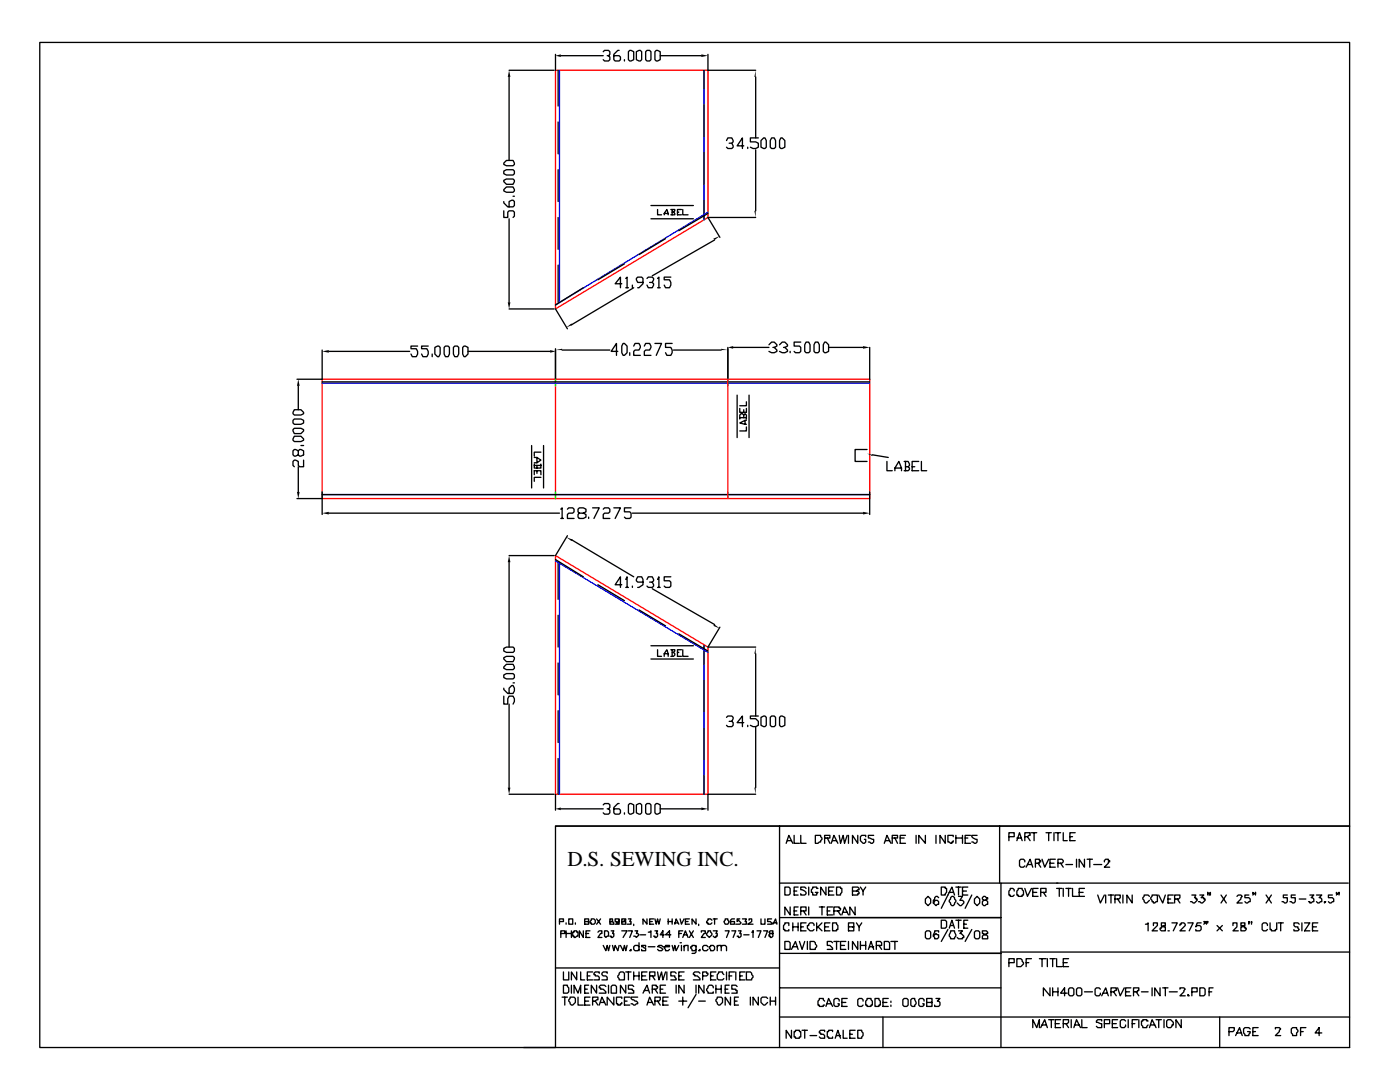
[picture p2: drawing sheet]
<svg xmlns="http://www.w3.org/2000/svg" width="279mm" height="216mm" viewBox="0 0 279 216" stroke-linecap="round" stroke-linejoin="round" font-family="sans-serif">
<defs><g id="words">
<text font-size="4.2" x="113.2" y="172.8">D.S. SEWING INC.</text>
</g></defs>
<path d="M110.9 14h30.4v29.4l-30.4 18.2zM64.3 75.7h109.3v23.8h-109.3zM110.9 75.7v23.8M145.3 75.7v23.8M110.9 110.9l30.4 18.2v29.4h-30.4z" fill="none" stroke="#f00" stroke-width=".26"/>
<g fill="none" stroke="#000" stroke-width=".26">
<path d="M7.9 8.5h261.4v156.3h-158.4v44.2h-103zM101.6 15.3v16.7M101.6 14h9M110.9 10.8v3.2M111.4 14v7.2M111.9 11.1h8.5M120.4 10.3l.3-.2h.7l.3 .2v.5l-.3 .3h-.2M121.4 11.1l.3 .3v.5l-.3 .3h-.7l-.3-.3M123.6 10.1h-.3l-.8 .7v1.1l.3 .3h.8l.2-.3v-.5l-.2-.3h-1.1M124.6 11.9v.3M125.4 10.3l.3-.2 .8 .2v1.6l-.6 .3h-.2l-.3-.3zM127 10.3l.5-.2h.3l.3 .2v1.6l-.3 .3-.8-.3z"/>
<path d="M128.9 10.3l.2-.2h.5l.3 .2v1.6l-.3 .3h-.5l-.2-.3zM130.7 10.3l.3-.2 .8 .2v1.6l-.6 .3h-.2l-.3-.3zM131.8 11.1h8.2M140.5 14v3.7M141.3 10.8v3.2h9.5M150.8 15.3v12.2M100.5 37.8l.6-.5h1.3l.3 .8-.3 .3h-1.3l-.6-.3zM100.5 36l.6-.3h1.3l.3 .3v.2l-.3 .6h-1.3l-.6-.6zM100.5 34.1l.6-.2h1.3l.3 .2v.6l-.3 .2h-1.3l-.6-.2zM100.5 32.5l.6-.5h1.3l.3 .8-.3 .3h-1.3l-.6-.3zM102.4 39.2h.3M111.4 24.3v6.4"/>
<path d="M111.4 33.9v6.3M140.5 20.9v6.4M140.5 30.4v6.4M140.5 40v3.7M145 28l.3-.5h.7l.3 .8-.3 .3h-.5M146 28.6l.3 .5v.3l-.3 .2h-.7l-.3-.2M148.4 29.1h-1.3l1.1-1.6v2.1M149.2 29.4v.2M150.8 29.9v12.2M151.3 27.5h-1.5v.8h1l.5 .3v.8l-.5 .2h-.5l-.5-.2M152.4 27.5h.3l.2 .5v1.4l-.2 .2-.8-.2v-1.4zM154 27.5h.5l.3 .5v1.4l-.3 .2h-.5l-.3-.2v-1.4z"/>
<path d="M155.8 27.5h.3l.5 .5v1.4l-.5 .2h-.3l-.2-.2v-1.4zM100.5 42.1v1.3h.8v-1.1l.3-.2h.8l.3 .2v.8l-.3 .3M100.5 40.2v.3l.8 .8h1.1l.3-.3v-.8l-.3-.2-.8 .2v1.1M101.6 43.7v16.6M111.4 43.4v6.3M111.4 52.9v7.4M116.4 57.4l-5.5 3.5M124.1 56.6h-1.3l1-1.3v2.1M124.6 52.7l-5.3 3.1M124.9 55.6l.2-.3v2.1M124.9 57.4h.5M126.2 56.9v.5"/>
<path d="M126.5 57.4l-12.5 7.4M128.3 56.4h-1l-.3-.6v-.2l.3-.3h.8l.2 .3v1l-.8 .8h-.2M129.1 55.6l.3-.3h.8l.2 .3-.2 .8h-.6M129.9 43.7h8.5M129.9 41h8.5M130.2 56.4l.2 .2-.2 .8h-.8l-.3-.5M131.2 55.6l.3-.3v2.1M131.2 41.8v1.1h.8M131.2 57.4h.6M132.6 42.9v-.3l.5-.8 .2 1.1M132.6 42.6h.7M132.8 47.6l-5.3 3.2"/>
<path d="M133.9 55.3h-1.3v.5h1l.3 .6v.5l-.3 .5h-.8l-.2-.5M133.9 41.8h.8v.3l-.3 .2M134.1 42.3h.3l.3 .3v.3h-.8M134.1 41.8v1.1M135.2 42.3h.3M136 41.8h-.8v1.1h.8M136.3 41.8v1.1h1M141.3 42.6l-5.8 3.4M142.6 47.9l-12.4 7.1M150.8 43.4h-9.5l2.4 4M59.5 77v4.8M64.3 69.8v5.9h-5"/>
<path d="M64.3 76.2h109.3M65.6 70.1h16.2M83.3 69.1h-1.3v.5h1.1l.2 .5v.5l-.2 .6h-.8l-.3-.6M85.5 69.1h-1.4v.5h1.1l.3 .5v.5l-.3 .6h-.8l-.3-.6M86.3 70.6v.6M86.8 69.3l.5-.2h.3l.2 .2v1.3l-.2 .6h-.3l-.5-.6zM88.6 69.3l.3-.2h.5l.3 .2v1.3l-.3 .6h-.5l-.3-.6zM90.5 69.3l.3-.2h.5l.2 .2v1.3l-.2 .6h-.5l-.3-.6zM92.6 69.1l.8 .2v1.3l-.5 .6h-.3l-.3-.6v-1.3zM93.4 70.1h16.4M101.6 61.6h9M110.9 69.6v6.1"/>
<path d="M110.9 61.6l2.3 4M112.2 69.8h9.5M123.3 70.1h-1.3l1-1.6v2.4M124.4 68.5h.2l.5 .6v1.3l-.5 .5h-.2l-.3-.5v-1.3zM125.7 70.4v.5M126.5 69.1l.2-.6h.8l.3 .8-.3 .5h-.8l-.2 .3v.8h1.3M128.6 69.1l.3-.6h.7l.3 .8-.3 .5h-.7l-.3 .3v.8h1.3M130.7 68.5h1.3l-1 2.4M134.1 68.5h-1.3v.8h1.1l.2 .5v.6l-.2 .5h-.8l-.3-.5M134.4 69.8h9.5M145.3 69.3v6.4M146.3 69.3h7.2"/>
<path d="M147.1 78.8v8.5M149.5 78.8v8.5M153.5 68.8l.5-.5h.5l.5 .5v.3l-.7 .2M154.5 69.3l.5 .5v.3l-.5 .3h-.5l-.5-.3M155.6 68.8l.5-.5h.5l.6 .5v.3l-.8 .2M156.6 69.3l.6 .5v.3l-.6 .3h-.5l-.5-.3M157.7 70.1v.3M159.8 68.3h-1.3v.8h1l.3 .2v.8l-.3 .3h-.7l-.3-.3M160.9 68.3h.5l.3 .5v1.3l-.3 .3h-.5l-.3-.3v-1.3zM162.7 68.3h.5l.3 .5v1.3l-.3 .3h-.5l-.2-.3v-1.3zM164.6 68.3h.2l.6 .5v1.3l-.6 .3h-.2l-.3-.3v-1.3zM165.4 69.3h6.8"/>
<path d="M173.6 69.3v6.4M58.5 85.7l.2-.2h1.4l.5 .2v.3l-.5 .5h-1.4zM58.5 83.9l.2-.3h1.4l.5 .3v.5l-.5 .3h-1.4l-.2-.3zM58.7 87h1.4l.5 .6v.2l-.5 .3h-1.4l-.2-.3zM58.7 81.8h1.4l.5 .5v.2l-.5 .3h-1.4l-.2-.3zM59.3 99.5h5M59.5 90l.3-.3 .8 .3v.8l-.5 .2h-.3l-.3-.2v-.8l-.5-.3h-.3l-.2 .3v.8l.2 .2 .8-.2M59.5 93.1v5.1M60.1 88.9h.5M60.6 91.8v1.3h-.8l-.3-.2v-.8l-.5-.3h-.3l-.2 .3v.8l.2 .2M64.3 98.2v4.5M64.3 98.7h109.3"/>
<path d="M106.1 88.9v8.5M106.6 91.3h.6l.7 .5-.7 .5h-.6M106.6 92.6v.8h.6v-.5M106.6 94.7v-.8h1.3v.8M106.6 92.9h1.3M107.2 91.3v1M107.2 93.9v.6M107.9 90.2h-1.3v.8M107.9 92.6v.8h-.7M107.9 95.2h-1.3v.8M108.5 88.9v8.5M147.6 81.5v.8h1.4v-.8"/>
<path d="M147.6 83.3h1.4M148.4 83.3v-.5l.3-.3 .3 .3v.8M148.4 82.8l-.2-.3h-.3l-.3 .3v.8M148.4 81.8v.5M148.7 83.9v.8M149 85.2v.8h-1.4M149 83.9l-1.4 .5 1.4 .3M149 80.2v.8h-1.4M173 89.7h-2.3v2.4h2.3M173.6 98.2v4.5M174.1 90.8l3.2 .5M177 92.1v1.8h1.1"/>
<path d="M178.6 93.9v-.5l.8-1.3 .5 1.3v.5M178.6 93.4h1.3M180.4 92.1h.8l.3 .5v.3l-.3 .2M180.7 93.1h.5l.3 .3v.3l-.3 .2h-.8M180.7 92.1v1.8M182 93.1h.6M183.4 92.1h-1.4v1.8h1.4M183.9 92.1v1.8h1M65.6 102.4h46.1M101.6 110.9h9M101.6 112.2v16.9M110.9 111.7l5.5 3.4"/>
<path d="M111.4 112.2v7.4M111.9 101.6l.3-.3v2.2M111.9 103.5h.5M113.2 101.6l.3-.3h.8l.3 .3v.5l-.3 .3h-.8l-.3 .3v.8h1.4M113.2 106.9l-2.3 4M114 107.7l12.5 7.4M115.6 102.4l-.2-.3v-.5l.2-.3h.8l.5 .3v.5l-.5 .3h-.8l-.2 .3v.5l.2 .3h.8l.5-.3v-.5l-.5-.3M117.5 103.2v.3M118.3 101.3h1.3l-1.1 2.2M119.3 116.7l5.3 3.2M120.4 101.6l.3-.3h.7l.3 .3v.5l-.3 .3h-.7l-.3 .3v.8h1.3M122.5 101.3h1.3l-1 2.2"/>
<path d="M124.1 116.7h-1.3l1-1.6v2.1M124.9 115.6l.2-.5v2.1M124.9 117.2h.5M125.9 101.3h-1.3v.8h1.1l.2 .3v.8l-.2 .3h-.8l-.3-.3M126.2 116.9v.3M126.2 102.4h46M128.3 116.2h-1l-.3-.3 .3-.8h.8l.2 .5v1.1l-.8 .5h-.2M129.1 115.6l.3-.5h.8l.2 .8-.2 .3h-.6M130.2 116.2l.2 .5v.2l-.2 .3h-.8l-.3-.3M130.2 117.5l12.4 7.1M131.2 115.6l.3-.5v2.1M131.2 117.2h.6"/>
<path d="M133.9 115.1h-1.3v.8h1l.3 .3v.7l-.3 .3h-.8l-.2-.3M100.5 134.7l.6-.3h1.3l.3 .3v.5l-.3 .3h-1.3l-.6-.3zM100.5 133.1l.6-.5h1.3l.3 .7-.3 .3h-1.3l-.6-.3zM100.5 131.2l.6-.2h1.3l.3 .2v.3l-.3 .5h-1.3l-.6-.5zM100.5 129.4l.6-.3h1.3l.3 .3v.5l-.3 .3h-1.3l-.6-.3zM100.5 138.9v1.6h.8v-1.1l.3-.5h.8l.3 .5v.6l-.3 .5M100.5 137.3v.3l.8 .8h1.1l.3-.6v-.5l-.3-.5h-.3l-.5 .5v1.1M102.4 136.3h.3M111.4 122.8v6.3M111.4 132.3v6.3M127.5 121.7l5.3 3.2M129.9 128.9h8.5"/>
<path d="M129.9 131.5h8.5M131.2 129.6v1.4h.8M132.6 131v-.6l.5-.8 .2 .8v.6M132.6 130.4h.7M133.9 129.6h.8v.3l-.3 .3M134.1 130.2h.3l.3 .2v.3l-.3 .3h-.5M134.1 129.6v1.4M135.2 130.2h.3M135.5 126.5l5.8 3.4M136 129.6h-.8v1.4h.8M136.3 129.6v1.4h1M140.5 128.9v3.7"/>
<path d="M140.5 135.7v6.4M143.7 125.1l-2.4 4h9.5M150.8 130.4v12.5M101.6 158.5h9M101.6 140.5v16.7M110.9 158.5v3.2M111.4 141.8v6.4M111.4 151.3v7.2M140.5 145.3v6.3M140.5 154.8v3.7M145 143.1l.3-.2h.7l.3 .2-.3 .8h-.5M146 143.9l.3 .3v.5l-.3 .3h-.7l-.3-.3"/>
<path d="M148.4 144.2h-1.3l1.1-1.3v2.1M149.2 144.7v.3M150.8 158.5h-9.5v3.2M150.8 145v12.2M151.3 142.9h-1.5v.5h1l.5 .5v.8l-.5 .3h-.5l-.5-.3M151.9 143.1l.5-.2h.3l.2 .2v1.6l-.2 .3-.8-.3zM153.7 143.1l.3-.2h.5l.3 .2v1.6l-.3 .3h-.5l-.3-.3zM155.6 143.1l.2-.2 .8 .2v1.6l-.5 .3h-.3l-.2-.3zM110.9 164.8h158.4v44.2h-164.8M111.9 161.4h8.5M120.4 160.6l.3-.3h.7l.3 .3v.5l-.3 .3h-.2M121.4 161.4l.3 .3v.5l-.3 .3h-.7l-.3-.3"/>
<path d="M123.6 160.3h-.3l-.8 .8v1.1l.3 .3h.8l.2-.3v-.5l-.2-.3h-1.1M124.6 162.2v.3M125.7 160.3l.8 .3v1.6l-.6 .3h-.2l-.3-.3v-1.6zM127 160.6l.5-.3h.3l.3 .3v1.6l-.3 .3-.8-.3zM128.9 160.6l.2-.3h.5l.3 .3v1.6l-.3 .3h-.5l-.2-.3zM130.7 160.6l.3-.3 .8 .3v1.6l-.6 .3h-.2l-.3-.3zM131.8 161.4h8.2M155.6 176.2h44.2M155.6 164.8v44.2M156.6 177h.8l.3 .3v1l-.3 .3h-.8zM156.9 168.3l.5-1.6 .8 1.6M157.2 167.7h.8"/>
<path d="M158.5 166.7v1.6h1M158.5 177.8h.5M159.3 177h-.8v1.6h.8M159.8 166.7v1.6h1.1M160.9 177.3l-.3-.3h-.8v.5h.3l.8 .6v.2l-.3 .3h-.8v-.3M161.4 177v1.6M162.7 166.7h1.1v.3l.2 .2-.2 .8h-.3l-.3 .3h-.5zM163.2 177.3h-.2v-.3h-.8v.3l-.3 .2v.6h.3v.5h.8v-.3l.2-.2h-.5M164.6 167.2h1v-.5h-1v1.6M164.8 177v1.6l-1-1.6v1.6M165.1 167.2l.5 1.1M165.4 177.8h.8"/>
<path d="M165.9 168.3l.5-1.6 .8 1.6M166.2 167.7h.8M166.4 177h-1v1.6h1M167 177h.7v.3h.3v.8l-.3 .2v.3h-.7zM167.5 166.7l.2 1.6 .6-1.6 .2 1.6 .6-1.6M169.3 166.7v1.6M170.1 177.8h.8l.3-.3h.2v-.2l-.2-.3h-1.1v1.6h1.1v-.3h.2v-.2l-.2-.3h-.3M171.2 166.7v1.6l-1.1-1.6v1.6M171.7 177l.5 .8v.8M172.8 167v-.3h-.8l-.3 .3v.7l.5 .6h.3l.3-.3v-.5h-.3M172.8 177l-.6 .8M174.4 166.7h-1.1v.5l1.1 .3v.5l-.3 .3-.8-.3"/>
<path d="M176.5 168.3l.5-1.6 .8 1.6M176.7 167.7h.8M178.1 167.2h1v-.5h-1v1.6M178.6 167.2l.5 1.1M179.7 167.2h.7M180.7 166.7h-1v1.6h1M182.8 166.7v1.6M184.7 179.4l.5-.5 .5 .5v.8l-.5 .5-.5-.5zM184.7 166.7v1.6l-1.3-1.6v1.6M186.8 166.7v1.6M187.3 179.1l-.2-.2h-.3l-.5 .8v.5l.5 .5 .3-.3h.2v-.5l-.2-.2h-.6v.2l-.2 .3M187.9 177h.7v.3h.3v.8l-.3 .2v.3h-.7z"/>
<path d="M188.6 166.7v1.6l-1-1.6v1.6M189.4 178.1h.8M189.7 179.1l.3-.2h.2l.6 .8-.3 .7-.3 .3h-.2l-.6-.8zM190.2 167v-.3h-1v1.3l.8 .3v-.3h.2v-.3M190.5 178.6l-.5-1.6-2.1 4.2M190.8 167.2h1.3M190.8 177h1M190.8 166.7v1.6M191.3 178.9h.8l-.5 .8h.5l.3 .2v.3l-.6 .5h-.2l-.6-.5M191.3 177v1.6M192.1 177.8h.8M192.1 166.7v1.6"/>
<path d="M192.6 167.2h.5M193.1 177h-1v1.6h1M193.7 166.7h-1.1v1.6h1.1M193.9 178.6l-1.3 2.6M195 178.9l.5 .5v.8l-.5 .5-.5-.5v-.8zM195 166.7h-1.1v.3l.3 .2 .8 .3v.5l-.3 .3-.8-.3M196.1 179.1v.3l.2 .3h.5l.3 .2v.5h-.3l-.2 .3h-.3l-.2-.3v-.5l.2-.2h.5v-.3h.3v-.3h-.3l-.2-.2h-.3zM199.5 164.8v11.4M201.3 167h1.1v-.8h-1.1v1.5M202.4 177.8v-.3l-.3-.2h-.5v.2l-.3 .3v.8h.3v.3h.5l.3-.3M202.9 167.7l.6-1.5 .5 1.5M202.9 167.2h.8"/>
<path d="M203.2 177.3h.8v.2l.3 .3v.8h-.3v.3h-.8v-.3h-.3v-.8l.3-.3zM204.5 167h.6l.2-.3h.3v-.5h-1.1v1.5M204.5 177.3l.6 1.6 .7-1.6M204.5 172v-.3l-.2-.3h-.6l-.2 .3v1.1l.2 .2h.6l.2-.2M204.8 173l.8-1.6 .5 1.6M205.1 167l.5 .7M205.1 172.5h.7M205.8 166.2h1.1M206.1 178.1h.8M206.4 166.2v1.5M206.6 172.2h.8v-.2h.3v-.3h-.3v-.3h-.8v1.6M207.2 177.3h-1.1v1.6h1.1"/>
<path d="M207.2 172.2l.5 .8M207.7 178.1h1.1v-.8h-1.1v1.6M208 171.4l.5 1.6 .8-1.6M208.2 178.1l.6 .8M208.8 166.2h1M209.3 166.2v1.5M209.5 172.2h.8M210.3 166.2v1.5M210.6 171.4h-1.1v1.6h1.1M210.6 166.2h1.1M210.9 177.3h1M210.9 176.2h58.2"/>
<path d="M211.1 176.2h-11.3v32.8M211.1 172.2h.8l.3-.2v-.3l-.3-.3h-.8v1.6M211.1 166.2v1.5M211.4 177.3v1.6M211.7 172.2l.5 .8M212.2 166.2v1.5h.8M212.2 177.3v1.6M212.7 177.3h1.1M212.7 172.5h1.3M213.3 177.3v1.6M213.5 167h.5M214 177.3v1.6h1.1"/>
<path d="M214.6 166.2h-1.1v1.5h1.1M214.8 171.4v1.6M215.4 178.1h.8M216.4 177.3h-1v1.6h1M216.4 171.4v1.6l-1-1.6v1.6M217 171.4h1M217.5 171.4v1.6M218.3 172.5h1.6M219.1 178.6l.5 1.6 .8-1.6M220.4 172v-.3l.3-.3h.5v.3h.3v.3h-.3v.2l-.8 .8h1.1M220.7 178.6v1.6M221.2 178.6h1"/>
<path d="M221.7 178.6v1.6M222.5 179.4h.8l.3-.3v-.5h-1.1v1.6M223 179.4l.6 .8M224.1 178.6v1.6M226 178.6v1.6l-1.1-1.6v1.6M229.4 178.9l-.3-.3h-.8v.3l-.2 .2 .2 .8 .3 .3h.3l.5-.5M229.9 178.6h1.1v1.3h-.3l-.2 .3h-.3v-.3h-.3v-.2l-.2-.3zM231.2 178.6l.8 1.6 .6-1.6M233.1 179.4h.5M234.2 178.6h-1.1v1.6h1.1M234.4 179.4h.8l.3-.3v-.5h-1.1v1.6M234.9 179.4l.6 .8"/>
<path d="M237.9 178.6h.8l-.3 .5h.3v.3h.2v.3l-.5 .5-.8-.3M239.4 178.6h.8l-.5 .5h.5v.3h.3v.3l-.5 .5-.8-.3M241 178.3v-.2v.5M241.6 178.3h-.3l.3-.2v.5h-.3M243.7 178.6l1 1.6M244.7 178.6l-1 1.6M246.9 178.9l.2-.3h.5l.3 .3-.3 .2v.3l-.7 .8h1M249.2 178.6h-.8v.5h.8l.3 .3v.5h-.3l-.2 .3h-.3l-.3-.3M250.3 178.3h-.3v-.2l.3 .2-.3 .3M250.6 178.3v-.2v.5M252.7 178.6l1 1.6M253.7 178.6l-1 1.6"/>
<path d="M256.9 178.6h-.8v.5h.8v.8l-.3 .3-.7-.3M258.5 178.6h-.8v.5h.8v.8l-.3 .3-.8-.3M259.3 179.4h1.3M261.4 178.6h.8l-.5 .5h.2l.3 .3v.5h-.3l-.2 .3h-.3v-.3h-.3M262.7 178.6h1.1l-.5 .5h.2l.3 .3v.5h-.3l-.2 .3h-.3l-.3-.3M264.3 179.9h.3l-.3 .3zM265.9 178.6h-.8v.5h.8l.3 .3v.5h-.3l-.3 .3h-.2l-.3-.3M267 178.3h-.3v-.2l.3 .2-.3 .3M267.2 178.3v-.2v.5M110.9 193.1h44.7M111.7 183.9h.7v-.5h-.7v1M111.9 186.3h.8v-.6h-.8v1.4"/>
<path d="M112.2 199h1M112.4 196.6h.8v.2l.3 .3v.8l-.3 .3h-.8zM112.4 193.9v1.6h1.1v-1.6M112.7 199v1.6M113 184.1v.3M113 185.7v1.4M113 186.3h1M113.5 183.4h.8v1h-.8zM113.8 199h.8l.2 .2v.8l-.5 .6h-.3l-.2-.3v-.3l-.3-.2zM114 185.7v1.4M114 196.6v1.6M114.3 186h.3v-.3h.5v.3h.3v.8l-.8 .3v-.3h-.3z"/>
<path d="M114.6 198.2v-1.6l.8 1.6 .5-1.6v1.6M114.8 184.1v.3M115.1 193.9v1.6l-1.1-1.6v1.6M115.4 199v1.6h1M115.9 193.9v1.6h.8M116.4 185.7v1.4l-.8-1.4v1.4M116.7 183.9h.8v-.5h-.8v1h.8v-.5h-.3M116.7 199.8h.8M116.7 197.4h.5M116.9 186.3h.6M117.2 194.7h.5M117.5 196.6h-.8v1.6h.8"/>
<path d="M117.7 185.7h-.8v1.4h.8M117.7 199h-1v1.6h1M118 183.4h.5l.3 .2v.5l-.3 .3h-.5v-.3h-.3zM118.3 193.9h-1.1v1.6h1.1M118.3 199.8h.5l.3-.3h.2v-.5h-1v1.6M118.8 199.8l.5 .8M119.1 196.6v1.6l-1.1-1.6v1.6M119.1 183.4l.8 1M119.3 186l.3-.3h.5v.6h-.2l-.6 .8h.8M119.6 194.2v-.3h-.8l-.3 .3v.3h.3v.2h.5l.3 .3v.5h-1.1M119.9 183.4l-.8 1M120.4 188.6l.5 1.1 .3-1.1 .2 1.1 .3-1.1"/>
<path d="M120.7 185.7h.5l.2 .3v.8h-.2l-.3 .3-.2-.3zM120.9 196.8l-.2-.2h-.8l-.3 .2v.3h.3v.3h.5l.5 .5v.3h-1.3M121.2 194.2v-.3h-.8l-.3 .3v.3l.3 .2h.5l.3 .3v.5h-1.1M121.4 196.6v1.6M121.7 183.4v.5h.5l.3 .2v.3h-.8v-.5h.5v-.5zM122 196.8a.66 .66 0 0 1 1 0v1.4h-1zM122 185.7h.5l-.3 .6h.3v.5l-.3 .3h-.2v-.3h-.3M122.2 188.6l.3 1.1 .3-1.1 .5 1.1 .3-1.1M122.5 199v1.6l-1.3-1.6v1.6M123.6 183.6v.3h-.3v.2h-.3v-.2h-.2v-.5h.8v1h-.8M123.8 193.9h.6l.2 .3v1.3h-1v-.2l-.3-.3v-.3zM123.8 188.6l.6 1.1 .2-1.1 .3 1.1 .2-1.1"/>
<path d="M124.1 183.4v.5h.8v.5h-.8v-.5h.5v-.3h.3v-.2zM124.1 185.7h1l-.7 1.4M124.1 199.2v-.2h-1.1v1.3h.3v.3h.5v-.3h.3v-.3M124.6 199.8h.5M124.9 196.6v1.6l-1.1-1.6v1.6M124.9 193.9h1M125.4 183.4h.5l-.2 .5h.2v.5h-.8M125.4 185.7h.8l-.5 1.4M125.4 193.9v1.6M125.7 189.7l.2-.3v.3zM125.7 199h-1.1v1.6h1.1M126.5 196.8l-.3-.2h-.8v.8h.8v.2h.3v.6h-1.1"/>
<path d="M126.5 184.4v.3M126.5 193.9v1.6M126.5 194.7h1M126.7 185.7h.6l-.3 .6h.3l.2 .2-.5 .6-.3-.3h-.2M127.3 199h-1.4v.2l.3 .3h.3l.8 .5v.3h-.3l-.3 .3-.8-.3M127.5 188.9l-.2-.3h-.6l-.2 .3v.5l.2 .3h.6l.2-.3M127.5 188.1v1.6M127.5 193.9v1.6M127.8 186.5h1.1M128.1 194.7h.8M128.3 198.2l.8-1.6 .5 1.6M128.6 197.6h.8"/>
<path d="M128.9 188.9v-.3h-.8v.3l.8 .3v.5h-.8v-.3M129.1 183.4v1l-.8-1v1M129.1 193.9h-1v1.6h1M129.4 186h.2l.3-.3v1.4M129.4 188.9h1.3M129.6 194.7h1.1v-.8h-1.1v1.6M129.6 183.9h.6M130.2 197.4h.8l.2-.3v-.3h-.2v-.2h-.8v1.6M130.2 194.7l.5 .8M130.4 183.4h-.8v1h.8M130.7 183.4l.3 1 .2-1 .3 1 .3-1M130.7 185.7h.5l-.2 .6h.2v.5l-.2 .3h-.3v-.3h-.3"/>
<path d="M130.7 199.8h.8l.3-.3v-.5h-1.1v1.6M130.7 197.4l.5 .8M131.2 193.9l.3 1.6 .5-1.6 .3 1.6 .5-1.6M131.2 199.8l.6 .8M131.8 197.4h.5M132.3 188.9l-.3-.3h-.5l-.3 .3 .8 .3 .3 .2-.3 .3h-.5l-.3-.3M132.3 199.8h.8M132.6 188.9h1v-.3h-.8v.3h-.2l.2 .8h.5l.3-.3M132.6 186.5h-.8l.5-.8v1.4M132.8 196.6h-1v1.6h1M133.1 193.9v1.6M133.3 199h-1v1.6h1"/>
<path d="M133.3 183.9h.8M133.3 183.4v1M133.9 186.5h-1.1l.8-.8v1.4M134.1 188.6l.3 1.1 .3-1.1 .2 1.1 .6-1.1M134.1 183.4v1M134.7 184.4l.2-1 .6 1M134.7 184.1h.5M134.9 194.2l-.2-.3h-.8v.8h.8v.3l.2 .3v.2h-1M134.9 196.6v1.6M135.5 186.3h.5M135.5 194.7h.5M135.5 199.8h1.6"/>
<path d="M135.7 188.1h.3zM135.7 183.4l.3 1 .5-1M136 188.6v1.1M136.3 185.7h-.8v1.4M136.3 187.1l.5-1.4 .5 1.4M136.3 199v1.6M136.5 188.9l.3-.3h.5v1.1M136.5 193.9h-1v1.6h1M136.5 196.6v1.6l-1-1.6v1.6M136.5 188.6v1.1M136.5 186.5h.6M136.8 183.9h.5"/>
<path d="M137.6 183.4h-.8v1h.8M137.6 185.7l.8 1.4M138.4 185.7l-.8 1.4M138.9 188.6v1.4l-.3 .2h-.5M138.9 188.9l-.3-.3h-.5v.3h-.3l.3 .8h.5l.3-.3M138.9 183.4v1l-.8-1v1M138.9 198.4l-1.6 2.7M138.9 196.6v1.6M139.4 189.7l.3-.3v.3zM139.4 184.4v.3M139.4 199.8h1.4M139.7 194.2l-.3-.3h-.8l-.2 .3v.3h.2v.2h.6l.5 .6v.2h-1.3"/>
<path d="M140 186v-.3h.8v.6h-.3l-.5 .8h.8M140.2 194.7h.8l.3-.2v-.3h-.3v-.3h-.8v1.6M140.5 196.6v1.6l-1.1-1.6v1.6M141.3 185.7h.5v.3l.3 .3v.2l-.5 .6-.6-.6zM141.3 188.9l-.3-.3h-.5l-.3 .3v.5l.3 .3h.5l.3-.3M141.6 188.9h.2v-.3h.5l.3 .3v.5l-.3 .3h-.5zM141.8 194.7h.5M142.1 183.6l-.3-.2h-.5v.2l-.3 .3v.2h.3v.3h.5l.3-.3M142.3 185.7h.8l-.2 .6h.2v.5h-.2v.3h-.3l-.3-.3M142.3 197.1v-.3l-.2-.2h-.5l-.6 .8 .3 .8h1v-.3M142.3 183.4h.8M142.6 183.4v1"/>
<path d="M142.9 193.9h-1.1v1.6h1.1M142.9 197.4h1M142.9 196.6v1.6M143.1 199h.8l.3 .2v.8l-.5 .6h-.3l-.3-.3v-.3l-.2-.2zM143.1 188.9l.3-.3h.5v1.1M143.1 188.6v1.1M143.9 188.9l.3-.3h.5l.3 .3v.8M143.9 196.6v1.6M144.5 194.5l-.3-.3v-.3h-.8v.3l-.3 .3v.8l.3 .2h.8l.3-.2M144.7 183.4h.6v.2l.2 .3-.2 .5h-.6l-.2-.5 .2-.3zM144.7 185.7h.8l-.5 1.4M144.7 197.4h.6"/>
<path d="M145 193.9v1.6M145.5 196.6h-.8v1.6h.8M145.5 194.7h.5M145.8 199v1.6l-1.1-1.6v1.6M146 185.7h.8l-.5 1.4M146.6 183.4h-.6l-.2 .2v.8h.8v-.5h-.8v.2M146.6 193.9h-1.1v1.6M146.6 199.8h.5M146.8 193.9v1.6M147.1 196.8l-.3-.2h-.8v.8h.8v.2h.3v.6h-1.1M147.4 185.7h.5l-.3 .6h.3v.5l-.3 .3h-.2v-.3h-.3M147.4 199h-.8v1.6h.8"/>
<path d="M147.6 183.4h-.5v.5l.3-.3 .5 .5-.3 .3h-.8M147.6 194.7h.6M148.2 183.4h.8l-.3 .5h.3v.5h-.8M148.4 186.5h1.1M148.7 193.9h-1.1v1.6h1.1M149 193.9h.8l.2 .3v.3l.3 .2-.3 .8h-1zM149.5 183.6v-.2h.5v.5l-.8 .5h1.1M149.8 199v1.6M150 186h.3v-.3v1.4M151.1 185.7h.8l-.6 1.4M151.3 199v1.6l-1-1.6v1.6M151.9 183.4v1h.8v-1"/>
<path d="M152.4 185.7h.8l-.5 1.4M153.2 199.2l-.3-.2h-.8l-.2 .2v.8l.5 .6h.3l.5-.6M153.5 186l.2 .3h.6v.5l-.3 .3h-.3v-.3h-.2v-.3l.2-.2h.6v-.6h-.6zM153.7 199.8h1.1M153.7 199v1.6M154 183.4h-.8v.5h.5l.3 .2v.3h-.8M154.3 184.4l.5-1 .2 1M154.3 184.1h.7M154.8 199v1.6M155.6 197.1h44.2M155.6 190.2h44.2M155.6 183.1h44.2"/>
<path d="M156.6 187.9h.8l.3 .2v1.3h-1.1zM157.4 184.7v-.6h-.8v.3l-.2 .3v.8h.2v.2h.8v-.2M157.7 181v1.6l-1.1-1.6v1.6M158 189.4l.8-1.5 .5 1.5M158.2 184.9h1.1M158.2 188.9h.8M158.2 184.1v1.6M158.5 181.8h.5M159.3 181h-.8v1.6h.8M159.3 184.1v1.6M159.5 187.9l.6 1.5 .5-1.5M159.8 181.8h1.1v-.8h-1.1v1.6"/>
<path d="M159.8 184.9h.5M160.3 181.8l.6 .8M160.9 184.1h-1.1v1.6h1.1M161.1 187.9v1.5M161.4 181v1.6M161.7 187.9h.8l.2 .2v.3l.3 .2-.3 .8h-1zM162.5 184.7v-.3l-.3-.3h-.5l-.3 .3v.3h-.3v.5l.6 .5h.5l.3-.2M163 184.1v1.6M163.2 184.9l.8 .8M163.5 181h1.1M164 184.1l-1 1.1M164 181v1.6"/>
<path d="M164.6 199.8l-.3-.3v-.3h-.8v.3l-.3 .3v.8h.3v.2h.8v-.2h.3M164.6 184.9h.8M165.1 181.8h.5M165.6 184.1h-1v1.6h1M166.2 184.1h.8v.3l.2 .3v.8h-.2v.2h-.8zM166.2 188.1l-.3-.2h-.8v.7h.5l.6 .6v.2h-1.1M166.2 181h-1.1v1.6h1.1M166.4 181.8h1.1l.2-.3v-.3h-.2v-.2h-1.1v1.6M166.4 187.9h1.1M167 187.9v1.5M167.2 181.8l.5 .8M167.5 199.8v-.3l-.3-.3h-.5l-.3 .3v1.1l.3 .2h.5l.3-.2v-.3h-.3"/>
<path d="M167.7 188.6h.8M168 182.6l.5-1.6 .8 1.6M168.3 182h.8M168.8 187.9h-1.1v1.5h1.1M169.1 199.2h-1.1v1.6h1.1M169.3 184.9h1.1v-.8h-1.1v1.6h1.1v-.8h-.3M169.3 187.9v1.5M170.7 181v1.6l-1.1-1.6v1.6M170.9 184.1l.5 .8v.8M171.2 187.9v1.5l-1.1-1.5v1.5M171.7 188.6h1.1M171.7 187.9v1.5"/>
<path d="M172 184.1l-.6 .8M172.2 199.8v-.3l-.2-.3h-.6l-.2 .3v1.1l.2 .2h.6l.2-.2M172.8 187.9v1.5M173 199.2h.8v.3l.3 .3v.8h-.3v.2h-.8v-.2h-.2v-.8l.2-.3zM173.3 189.4l.5-1.5 .6 1.5M173.6 188.9h.8M174.6 199.2h.8v.3l.3 .3v.8h-.3v.2h-.8zM174.9 188.6h1v-.5l-.2-.2h-.8v1.5M175.4 188.6l.5 .8M176.5 187.9h.8l.2 .2v1.3h-1zM177.3 199.2h-1.1v1.6h1.1M177.8 199.8v.2z"/>
<path d="M177.8 187.9h1.3M178.6 187.9v1.5M180.2 199.5l.2-.3h.6l.2 .3v1.1l-.2 .2h-.6l-.2-.2zM181.8 199.5l.2-.3h.6l.2 .8-.2 .8h-.6l-.2-.2zM184.4 199.8v-.3l-.3-.3h-.5l-.2 .3v1.1l.2 .2h.5l.3-.2v-.3h-.3M184.7 186a.66 .66 0 0 1 1 0v1.1l-.2 .2h-.6l-.2-.2zM186.8 199.2h.8l-.5 .6h.2l.3 .2v.6l-.3 .2h-.8v-.2M187.3 186v-.3h-.8l-.2 .8 .2 .8h.6l.2-.2v-.6h-.2l-.3-.2-.5 .5M187.9 183.6h.7l.3 .3v1l-.3 .3h-.7zM189.2 185.5l-1.3 2.4M189.4 185.2l.6-1.6 .5 1.6M189.7 185.7h.8l.3 .8-.3 .8h-.8v-.2l-.3-.3z"/>
<path d="M189.7 184.7h.5M190.8 183.6h1M191.3 185.7h.8l-.5 .6h.2l.6 .5v.3h-.3v.2h-.8l-.3-.2M191.3 183.6v1.6M192.4 184.4h.5M193.1 183.6h-.7v1.6h.7M193.9 185.5l-1.3 2.4M194.5 186a.66 .66 0 0 1 1 0v1.1l-.2 .2h-.6l-.2-.2zM196.1 185.7v.6l.7 .2 .3 .3v.5h-1v-.5l.7-.5h.3v-.3l-.3-.3zM199.8 190h69.5M201.3 192.1h1.1v-.8h-1.1v1.6M202.9 191.3h.8l.6 .8v.3l-.6 .5h-.8z"/>
<path d="M204.8 192.1h.5M205.8 191.3h-1v1.6M207.4 191.3h1.4M208 191.3v1.6M209 191.3v1.6M209.5 197.1v1.6l-1.3-1.6v1.6M209.5 191.3h1.1M210.1 191.3v1.6M210.1 197.1v1.6M210.1 197.9h1M210.9 191.3v1.6h1M211.1 197.1v1.6"/>
<path d="M212.2 192.1h.8M213 198.2h-1.3l.8-1.1v1.6M213.3 197.4a.66 .66 0 0 1 1 0v1l-.3 .3h-.5l-.2-.3zM213.3 191.3h-1.1v1.6h1.1M214.8 197.4a.66 .66 0 0 1 1.1 0v1l-.3 .3h-.5l-.3-.3zM216.4 197.9h1.6M219.6 197.4l-.3-.3h-.5l-.3 .3v1l.3 .3h.5l.3-.3v-.2M219.9 198.7l.8-1.6 .5 1.6M220.1 198.2h.8M221.7 197.9h.5l.3-.3h.3v-.5h-1.1v1.6M222.2 197.9l.6 .8M223 197.1l.6 1.6 .8-1.6"/>
<path d="M224.6 197.9h.8M225.7 197.1h-1.1v1.6h1.1M226.2 197.9h.8v-.3h.3v-.5h-1.1v1.6M226.7 197.9l.6 .8M227.8 197.9h1.3M228.6 184.4h.3l.2-.3v1.6M229.9 197.1v1.6M230.2 184.7v-.6h.8v.6l-1.1 1h1.1M231.5 197.1v1.6l-1-1.6v1.6M231.8 184.1v.6l.8 .2v.8h-.8l-.3-.2v-.3h.3v-.3l.8-.2v-.6zM232 197.1h1.1M232.6 197.1v1.6"/>
<path d="M233.1 185.7h.3zM233.4 197.9h1.5M233.9 184.1h1l-.7 1.6M235.5 184.7v-.3h.2v-.3h.6l.2 .3v.3l-1 1h1M235.5 197.4v-.3h.8l.2 .3-.2 .2v.3l-.8 .8h1M237.1 198.4l.2 .3h-.2zM237.1 184.1h1l-.8 1.6M237.9 197.9h1v-.8h-1v1.6M239.4 197.1h.8l.3 .3v1l-.3 .3h-.8zM239.7 184.1h-.8l-.2 .8 .2-.2h.5l.3 .2v.6l-.3 .2h-.7v-.2M240.5 183.9v.2l-.3-.2h.3v.2l-.3 .3M241 183.9l-.2 .2v-.2h.2v.2h-.2v.3"/>
<path d="M241.3 197.9h.5M242.1 197.1h-.8v1.6M242.9 184.7l1 1M243.9 184.7l-1 1M246.1 184.7v-.6h.8v.8l-.8 .8h1M247.6 184.1v.6l.8 .2v.3h.3v.3l-.3 .2h-.8v-.8l.8-.2v-.6zM249.2 183.9v.5M249.8 183.9v.5M252.9 184.7v-.3l-.2-.3h-.6l-.2 .3v1.1l.2 .2h.6l.2-.2M253.5 184.1v1.4h.2v.2h.8v-.2h.3v-1.4M255.1 184.1h1M255.6 184.1v1.6"/>
<path d="M259.3 184.4l-.3-.3h-.8v.6l.3 .2h.5v.3l.3 .3-.3 .2h-.8v-.2M259.8 184.1v1.6M260.3 184.1h1.1l-1.1 1.6h1.1M261.9 184.9h.8M263 184.1h-1.1v1.6h1.1M119.6 200.6l.5-1.6 .8 1.6M119.9 200h.8M129.1 200.6l.5-1.6 .8 1.6M129.4 200h.8M155.6 202.9h113.7M158 205.6v1.6l-1.1-1.6v1.6M158.5 205.8h.3v-.2h.7v.2h.3v1.1h-.3v.3h-.7v-.3h-.3z"/>
<path d="M160.1 205.6h1M160.6 205.6v1.6M161.7 206.6h1.3M164.6 205.8v-.2h-.8l-.3 .2v.3h.3v.3h.5l.3 .2v.6h-.8l-.3-.3M164.8 200.8l.6-1.6 .8 1.6M165.1 200.3h.8M166.2 205.8v-.2h-.8v.2h-.3v1.1h.3v.3h.8v-.3M166.7 207.2l.5-1.6 .5 1.6M167 206.6h.7M168 200h.8M168.3 205.6v1.6h.8M169.6 206.4h.5"/>
<path d="M170.7 205.6h-1.1v1.6h1.1M171.2 205.6h.8v.2l.2 .3v.5l-.2 .3v.3h-.8zM176.2 200h.8M176.2 202.9v6.1M177.8 200.6v.2M184.9 200h1.1v-.8h-1.1v1.6h1.1v-.8h-.3M206.1 205.1v-1.6l.8 1.6 .5-1.6v1.6M207.7 205.1l.8-1.6 .5 1.6M208 204.5h.8M209.3 203.5h1M209.8 203.5v1.6M210.6 204.3h.8"/>
<path d="M211.7 203.5h-1.1v1.6h1.1M212.2 204.3h.8l.3-.3v-.5h-1.1v1.6M212.7 204.3l.6 .8M213.8 203.5v1.6M214.3 205.1l.5-1.6 .8 1.6M214.6 204.5h.8M215.9 203.5v1.6h1.1M219.9 203.7v-.2h-.8l-.3 .2v.3l1.1 .3v.8h-.8l-.3-.3M220.4 204.3h1.1v-.8h-1.1v1.6M222 204.3h.8M223 203.5h-1v1.6h1M224.6 203.7l-.2-.2h-.6l-.2 .2v1.1l.2 .3h.6l.2-.3v-.3"/>
<path d="M225.2 203.5v1.6M226 204.3h.5M227 203.5h-1v1.6M227.3 203.5v1.6M229.1 203.7h-.2v-.2h-.8v.2h-.3v.8l.3 .3v.3h.8v-.3l.2-.3M229.4 205.1l.5-1.6 .8 1.6M229.7 204.5h.8M230.7 203.5h1.1M231.2 203.5v1.6M232.3 203.5v1.6M232.8 203.7l.3-.2h.5l.6 .5v.5h-.3v.3l-.3 .3h-.5l-.3-.3zM235.7 203.5v1.6l-1-1.6v1.6"/>
<path d="M243.4 202.9v6.1M245.3 205.8h.8l.2-.2v-.5h-1v1.5M246.6 206.6l.8-1.5 .5 1.5M246.9 206.1h.7M249.5 205.3l-.3-.2h-.8l-.2 .2v.8l.2 .3v.2h.8l.3-.8h-.5M250 205.8h.6M251.1 205.1h-1.1v1.5h1.1M254.5 205.3v-.2h.8l.3 .2-.3 .3v.2l-.8 .8h1.1M257.7 205.3l.3-.2h.8v.2l.2 .3v.2l-.2 .3v.5h-.8v-.2l-.3-.3zM259.6 205.8h.5M260.6 205.1h-1v1.5M263.8 206.1h-1.3l.8-1v1.5"/>
</g>
<g fill="#000">
<path d="M101.6 14l.3 1.3h-.6zM110.9 11.1l1-.3v.6zM140 10.8l1.3 .3-1.3 .3zM150.8 14v1.3h-.3zM142.3 47.6l1.4-.5-1.1 .8zM150.5 42.1h.3v1.3zM59.5 75.7l.3 1.3h-.5zM64.3 70.1l1.3-.3v.6zM101.3 60.3h.6l-.3 1.3zM109.8 69.8l1.1 .3-1.1 .3zM110.9 69.8l1.3-.2v.2zM113 65.4l1-.8 .3 .2z"/>
<path d="M143.9 69.6l1.4 .2h-1.4zM145.3 69.3l1-.2v.5zM172.2 69.1l1.4 .2-1.4 .3zM59.3 98.2h.5l-.3 1.3zM173 90.5l1.1 .3v.2zM64.3 102.4l1.3-.3v.6zM101.6 110.9l.3 1.3h-.6zM113 107.2l1.3 .5-.3 .2zM172.2 102.1l1.4 .3-1.4 .3zM142.3 124.9l.3-.3 1.1 .8zM150.8 129.1v1.3h-.3zM101.3 157.2h.6l-.3 1.3z"/>
<path d="M150.5 157.2h.3v1.3zM110.9 161.4l1-.3v.6zM140 161.1l1.3 .3-1.3 .3z"/>
</g>
<path d="M110.9 75.7v1.3M145.3 75.7v1.3M110.9 98.2v1.3M145.3 98.2v1.3" fill="none" stroke="#0f0" stroke-width=".26"/>
<path d="M111.7 14v46.3M140.5 14v29.9M141.3 42.3l-30.4 18.6M64.3 76.5h109.3M64.3 98.7h109.3M110.9 111.9l30.4 18.3M111.7 112.2v46.3M140.5 128.9v29.6" fill="none" stroke="#00f" stroke-width=".26"/>
<use href="#words"/>
</svg>
